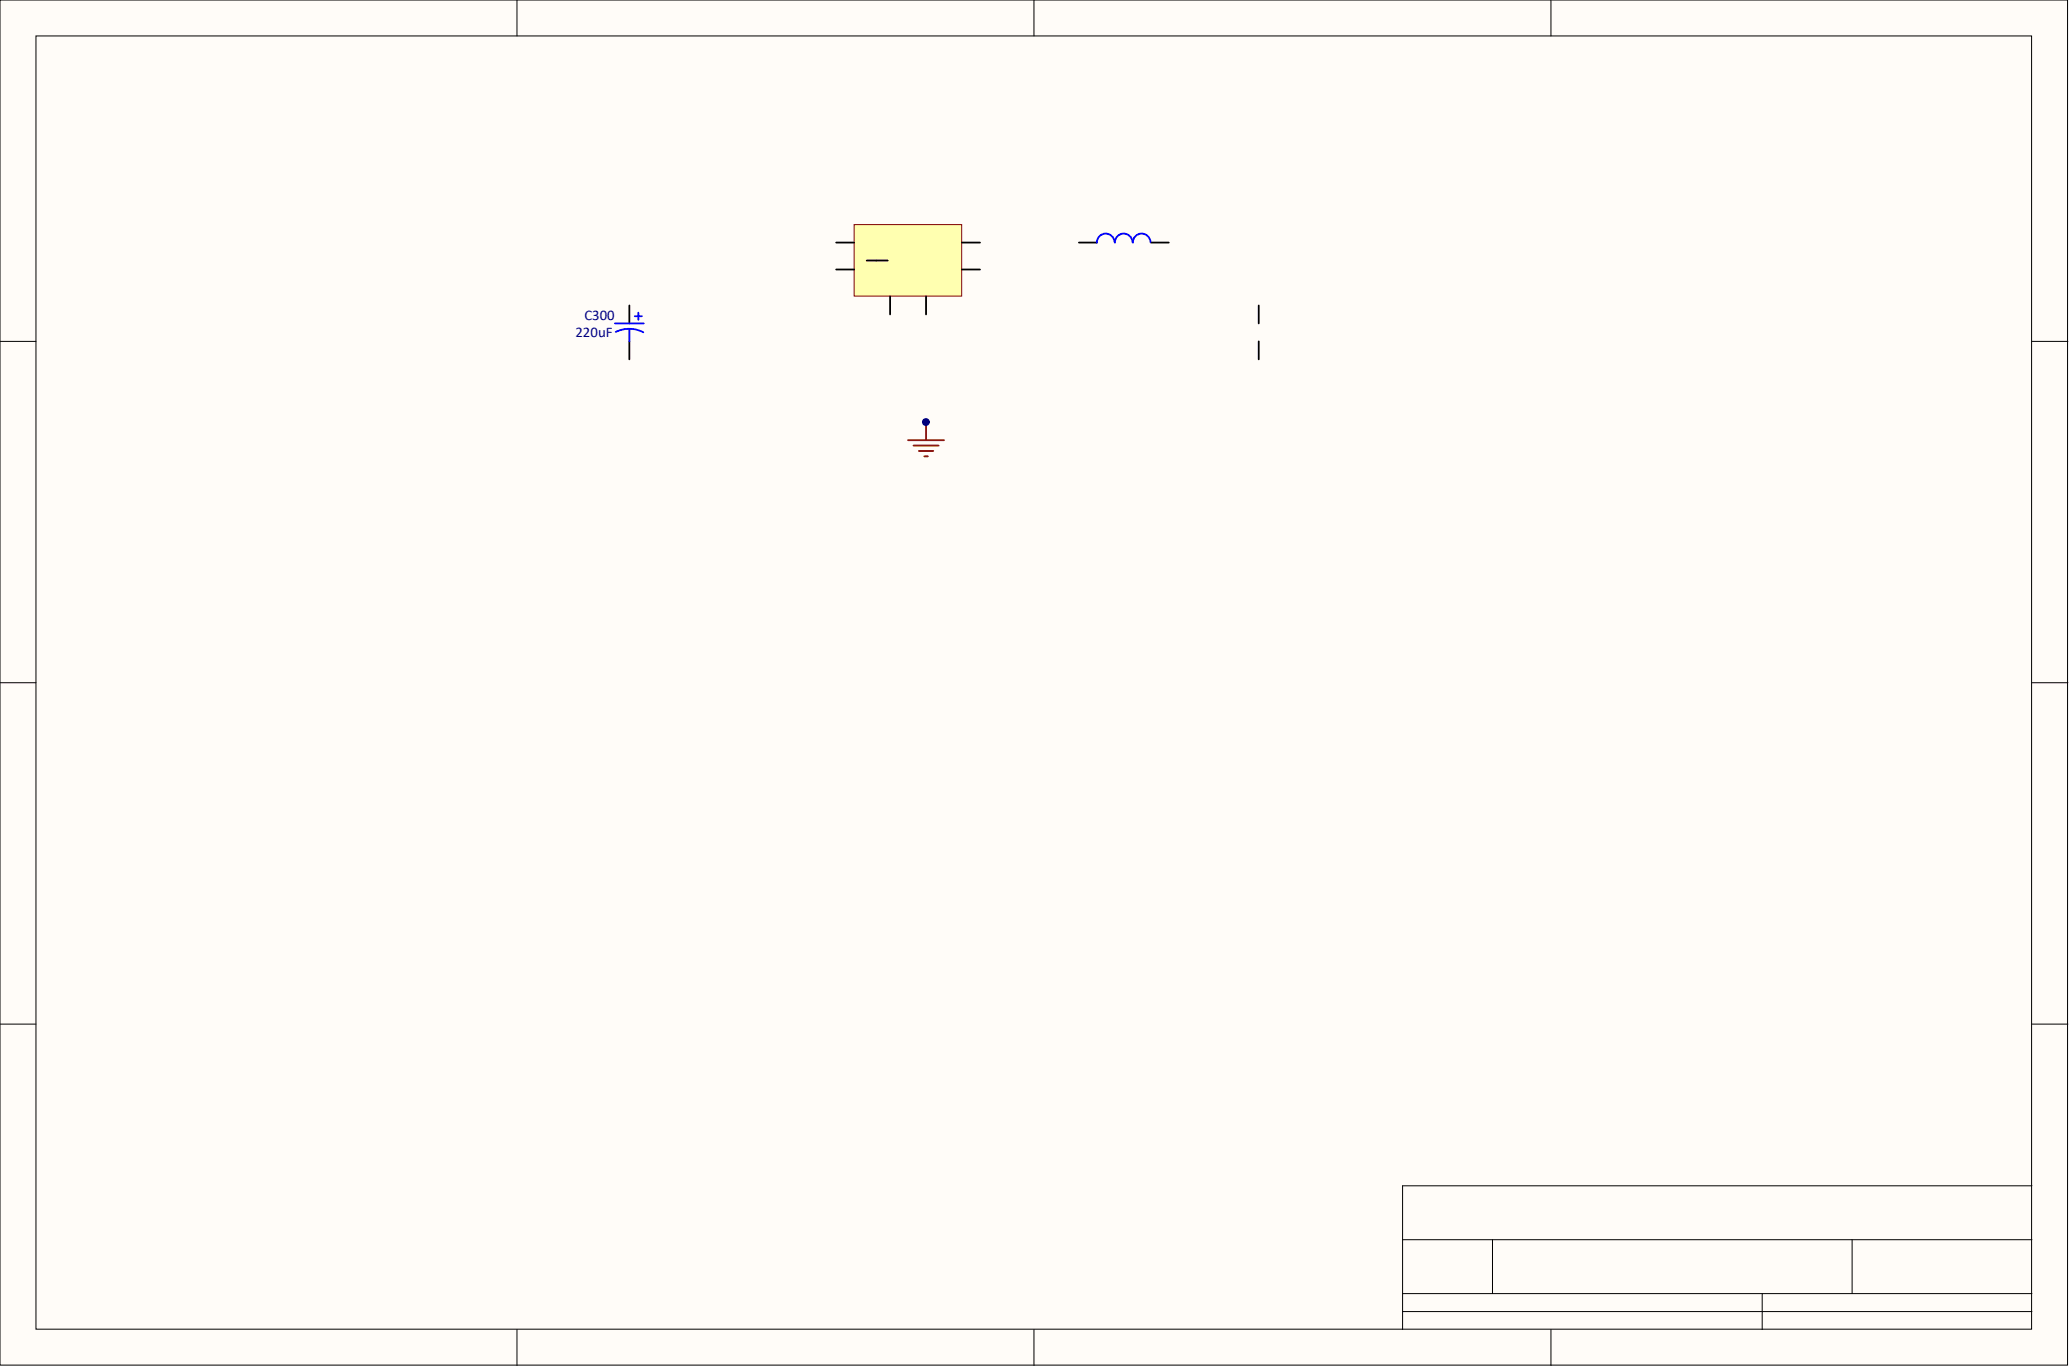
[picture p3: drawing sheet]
<svg xmlns="http://www.w3.org/2000/svg" width="292mm" height="193mm" viewBox="0 0 292 193" stroke-linecap="round" stroke-linejoin="round" font-family="sans-serif">
<defs><g id="words">
<g font-size="2.1" fill="#000080">
<text x="81.2" y="47.6">220uF</text>
<text x="82.5" y="45.1">C300</text>
</g>
</g></defs>
<g fill="#fffcf8" stroke="#000" stroke-width=".14">
<path d="M0 0h291.8v192.6h-291.8z"/>
<path d="M5.1 5.1h281.6v182.4h-281.6z"/>
</g>
<g fill="none" stroke="#000" stroke-width=".14">
<path d="M73 0v5.1M145.9 0v5.1M218.9 0v5.1M0 48.2h5.1M286.7 48.2h5.1M0 96.3h5.1M286.7 96.3h5.1M0 144.5h5.1M286.7 144.5h5.1M197.9 174.9h88.8M210.6 174.9v7.6M261.4 174.9v7.6"/>
<path d="M286.7 167.3h-88.8v20.2M73 187.5v5.1M145.9 187.5v5.1M197.9 182.5h88.8M197.9 185h88.8M218.9 187.5v5.1M248.7 182.5v5"/>
</g>
<path d="M120.5 31.7h15.2v10.1h-15.2z" fill="#ffffb0" stroke="#800000" stroke-width=".14"/>
<g fill="none" stroke="#000" stroke-width=".25">
<path d="M118 34.2h2.5M118 38h2.5M122.3 36.8h3M135.8 34.2h2.5M135.8 38h2.5M152.2 34.2h2.6M162.4 34.2h2.5M88.8 43.1v2.5M88.8 48.2v2.5M125.6 41.8v2.6M130.7 41.8v2.6M177.6 43.1v2.5"/>
<path d="M177.6 48.2v2.5"/>
</g>
<path d="M157.3 34.1a1.24 1.24 0 0 0-1.3-1.2 1.24 1.24 0 0 0-1.2 1.3M159.8 34.1a1.24 1.24 0 0 0-1.3-1.2 1.24 1.24 0 0 0-1.2 1.3M162.3 34.1a1.24 1.24 0 0 0-1.2-1.2 1.24 1.24 0 0 0-1.2 1.3M86.8 45.6h4M86.9 46.8a4.3 4.3 0 0 1 3.9 .1M88.8 46.4v1.8M89.6 44.6h1M90.1 44.1v1" fill="none" stroke="#00f" stroke-width=".25"/>
<path d="M130.7 59.6v2.5M128.1 62.1h5.1M128.9 62.9h3.6M129.7 63.6h2M130.4 64.4h.5" fill="none" stroke="#800000" stroke-width=".25"/>
<circle cx="130.7" cy="59.5" r=".48" fill="#000080" stroke="#000080" stroke-width=".14"/>
<use href="#words"/>
</svg>
